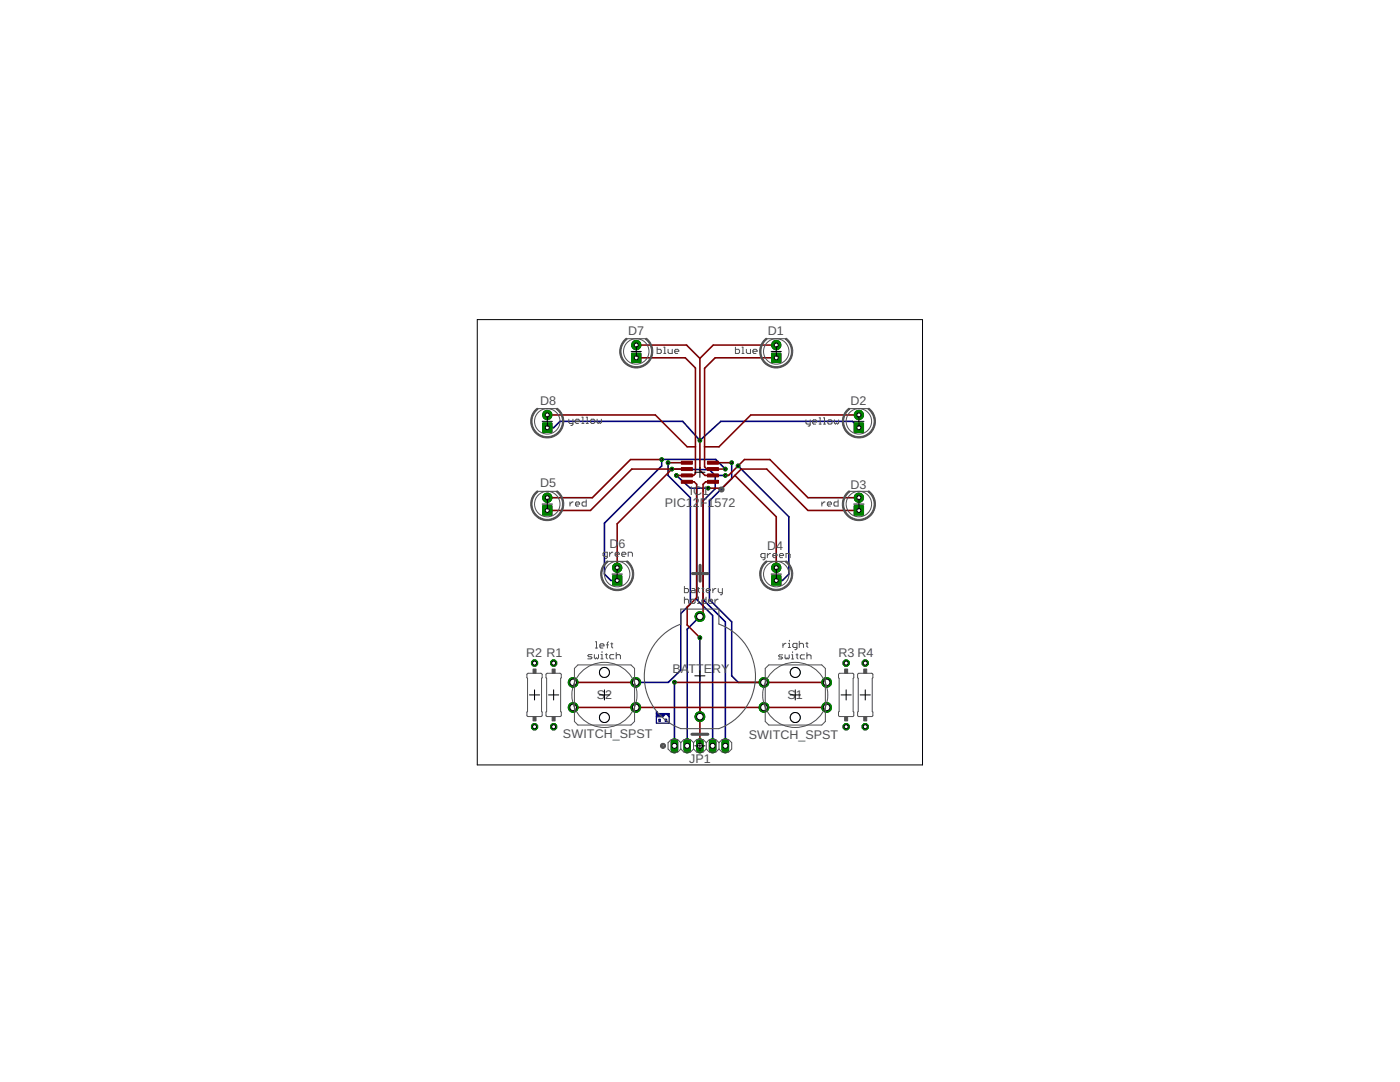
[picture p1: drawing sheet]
<svg xmlns="http://www.w3.org/2000/svg" width="279mm" height="216mm" viewBox="0 0 279 216" stroke-linecap="round" stroke-linejoin="round" font-family="sans-serif">
<defs><g id="words">
<g font-size="2.5" fill="#505050">
<text x="125.3" y="66.9">D7</text>
<text x="153.3" y="66.9">D1</text>
<text x="107.8" y="80.9">D8</text>
<text x="169.8" y="80.9">D2</text>
<text x="107.8" y="97.3">D5</text>
<text x="132.7" y="101.2">PIC1</text>
<text x="137.6" y="98.7">IC1</text>
<text x="138.3" y="101.2">2</text>
<text x="139.7" y="101.2">F1572</text>
<text x="169.8" y="97.5">D3</text>
<text x="121.7" y="109.4">D</text>
<text x="123.5" y="109.4">6</text>
<text x="153.1" y="109.8">D</text>
<text x="154.9" y="109.8">4</text>
<text x="105" y="131.2">R2 R1</text>
<text x="167.3" y="131.2">R3 R4</text>
<text x="134.2" y="134.4">BA</text>
<text x="137.4" y="134.4">TTERY</text>
<text x="119.1" y="139.6">S</text>
<text x="120.8" y="139.6">2</text>
<text x="157.2" y="139.4">S</text>
<text x="158.8" y="139.4">1</text>
<text x="112.4" y="147.3">SWITCH_SPST</text>
<text x="149.4" y="147.4">SWITCH_SPST</text>
<text x="137.6" y="152.2">JP1</text>
</g>
</g></defs>
<path d="M131 143h1.3l.6-.6 .6 .6M131.1 142.3v-.3h-.1v2.3h2.5v-1.9h-2.5M131.5 143.5h.3v.4h-.3zM132.3 142.5h-1.2v.3h1.2l.2-.3M132.8 143.5h.2v.4h-.2zM133.4 142.5h-.1l.1 .1" fill="none" stroke="#000080" stroke-width=".25"/>
<g fill="none" stroke="#000080" stroke-width=".32">
<path d="M109.2 85.3h1.3l1.3-1.2h24.4l3.5 3.8 4.2-3.8h26.2l1.3 1.2M133.3 92.3v2.6l4.5 4.4v21.2l-1.9 1.9v11.3l-2.5 2.5h-6.5M134.1 93.6l7.5 .1 1.1 1.2M135 94.9l2.8 2.5h3.5M139 97.4v22.2l3.2 3.2v26M142.7 94.9v2.6l-2.4 2.4v19.7l4.5 4.5v24.7M142.7 94.9h2.1M144.8 93.6l-2-1.9h-10.7v1.3l-11.5 11.4v10.2l1.3 1.2h1.3M146 92.3v3.2l-4.4 4.4v19.7l4.4 4.5v10.8l1.3 1.3h5.2M147.3 93l10.1 10.1v11.5l-1.2 1.2h-1.3M134.6 136.1v12.7M139.7 127.3v15.7"/>
<path d="M139.7 123l-2.6 2.6v23.2"/>
</g>
<circle cx="139.7" cy="123" r=".97" fill="#008000" stroke="#008000" stroke-width=".2"/>
<circle cx="139.7" cy="123" r=".66" fill="#fff" stroke="#000" stroke-width=".2"/>
<circle cx="139.7" cy="143" r=".97" fill="#008000" stroke="#008000" stroke-width=".2"/>
<circle cx="139.7" cy="143" r=".66" fill="#fff" stroke="#000" stroke-width=".2"/>
<path d="M154 70.5h1.9v1.8h-1.9z" fill="#008000" stroke="#008000" stroke-width=".2"/>
<circle cx="154.9" cy="71.4" r=".4" fill="#fff" stroke="#000" stroke-width=".2"/>
<circle cx="154.9" cy="68.9" r=".93" fill="#008000" stroke="#008000" stroke-width=".2"/>
<circle cx="154.9" cy="68.9" r=".4" fill="#fff" stroke="#000" stroke-width=".2"/>
<path d="M170.5 84.4h1.8v1.9h-1.8z" fill="#008000" stroke="#008000" stroke-width=".2"/>
<circle cx="171.4" cy="85.3" r=".4" fill="#fff" stroke="#000" stroke-width=".2"/>
<circle cx="171.4" cy="82.8" r=".93" fill="#008000" stroke="#008000" stroke-width=".2"/>
<circle cx="171.4" cy="82.8" r=".4" fill="#fff" stroke="#000" stroke-width=".2"/>
<circle cx="165" cy="141.2" r=".97" fill="#008000" stroke="#008000" stroke-width=".2"/>
<circle cx="165" cy="141.2" r=".66" fill="#fff" stroke="#000" stroke-width=".2"/>
<circle cx="152.5" cy="141.2" r=".97" fill="#008000" stroke="#008000" stroke-width=".2"/>
<circle cx="152.5" cy="141.2" r=".66" fill="#fff" stroke="#000" stroke-width=".2"/>
<circle cx="165" cy="136.2" r=".97" fill="#008000" stroke="#008000" stroke-width=".2"/>
<circle cx="165" cy="136.2" r=".66" fill="#fff" stroke="#000" stroke-width=".2"/>
<circle cx="152.5" cy="136.2" r=".97" fill="#008000" stroke="#008000" stroke-width=".2"/>
<circle cx="152.5" cy="136.2" r=".66" fill="#fff" stroke="#000" stroke-width=".2"/>
<circle cx="126.9" cy="141.2" r=".97" fill="#008000" stroke="#008000" stroke-width=".2"/>
<circle cx="126.9" cy="141.2" r=".66" fill="#fff" stroke="#000" stroke-width=".2"/>
<circle cx="114.4" cy="141.2" r=".97" fill="#008000" stroke="#008000" stroke-width=".2"/>
<circle cx="114.4" cy="141.2" r=".66" fill="#fff" stroke="#000" stroke-width=".2"/>
<circle cx="126.9" cy="136.2" r=".97" fill="#008000" stroke="#008000" stroke-width=".2"/>
<circle cx="126.9" cy="136.2" r=".66" fill="#fff" stroke="#000" stroke-width=".2"/>
<circle cx="114.4" cy="136.2" r=".97" fill="#008000" stroke="#008000" stroke-width=".2"/>
<circle cx="114.4" cy="136.2" r=".66" fill="#fff" stroke="#000" stroke-width=".2"/>
<path d="M170.5 100.9h1.8v1.9h-1.8z" fill="#008000" stroke="#008000" stroke-width=".2"/>
<circle cx="171.4" cy="101.9" r=".4" fill="#fff" stroke="#000" stroke-width=".2"/>
<circle cx="171.4" cy="99.3" r=".93" fill="#008000" stroke="#008000" stroke-width=".2"/>
<circle cx="171.4" cy="99.3" r=".4" fill="#fff" stroke="#000" stroke-width=".2"/>
<path d="M154 114.9h1.9v1.9h-1.9z" fill="#008000" stroke="#008000" stroke-width=".2"/>
<circle cx="154.9" cy="115.8" r=".4" fill="#fff" stroke="#000" stroke-width=".2"/>
<circle cx="154.9" cy="113.3" r=".93" fill="#008000" stroke="#008000" stroke-width=".2"/>
<circle cx="154.9" cy="113.3" r=".4" fill="#fff" stroke="#000" stroke-width=".2"/>
<path d="M108.3 100.9h1.9v1.9h-1.9z" fill="#008000" stroke="#008000" stroke-width=".2"/>
<circle cx="109.2" cy="101.9" r=".4" fill="#fff" stroke="#000" stroke-width=".2"/>
<circle cx="109.2" cy="99.3" r=".93" fill="#008000" stroke="#008000" stroke-width=".2"/>
<circle cx="109.2" cy="99.3" r=".4" fill="#fff" stroke="#000" stroke-width=".2"/>
<path d="M122.2 114.9h1.9v1.9h-1.9z" fill="#008000" stroke="#008000" stroke-width=".2"/>
<circle cx="123.2" cy="115.8" r=".4" fill="#fff" stroke="#000" stroke-width=".2"/>
<circle cx="123.2" cy="113.3" r=".93" fill="#008000" stroke="#008000" stroke-width=".2"/>
<circle cx="123.2" cy="113.3" r=".4" fill="#fff" stroke="#000" stroke-width=".2"/>
<path d="M126 70.5h1.9v1.8h-1.9z" fill="#008000" stroke="#008000" stroke-width=".2"/>
<circle cx="127" cy="71.4" r=".4" fill="#fff" stroke="#000" stroke-width=".2"/>
<circle cx="127" cy="68.9" r=".93" fill="#008000" stroke="#008000" stroke-width=".2"/>
<circle cx="127" cy="68.9" r=".4" fill="#fff" stroke="#000" stroke-width=".2"/>
<path d="M108.3 84.4h1.9v1.9h-1.9z" fill="#008000" stroke="#008000" stroke-width=".2"/>
<circle cx="109.2" cy="85.3" r=".4" fill="#fff" stroke="#000" stroke-width=".2"/>
<circle cx="109.2" cy="82.8" r=".93" fill="#008000" stroke="#008000" stroke-width=".2"/>
<circle cx="109.2" cy="82.8" r=".4" fill="#fff" stroke="#000" stroke-width=".2"/>
<path d="M134.6 148.1v1.5" fill="none" stroke="#008000" stroke-width="1.5"/>
<circle cx="134.6" cy="148.8" r=".51" fill="#fff" stroke="#000" stroke-width=".2"/>
<path d="M137.1 148.1v1.5" fill="none" stroke="#008000" stroke-width="1.5"/>
<circle cx="137.1" cy="148.8" r=".51" fill="#fff" stroke="#000" stroke-width=".2"/>
<path d="M139.7 148.1v1.5" fill="none" stroke="#008000" stroke-width="1.5"/>
<circle cx="139.7" cy="148.8" r=".51" fill="#fff" stroke="#000" stroke-width=".2"/>
<path d="M142.2 148.1v1.5" fill="none" stroke="#008000" stroke-width="1.5"/>
<circle cx="142.2" cy="148.8" r=".51" fill="#fff" stroke="#000" stroke-width=".2"/>
<path d="M144.8 148.1v1.5" fill="none" stroke="#008000" stroke-width="1.5"/>
<circle cx="144.8" cy="148.8" r=".51" fill="#fff" stroke="#000" stroke-width=".2"/>
<circle cx="110.5" cy="145" r=".66" fill="#008000" stroke="#008000" stroke-width=".2"/>
<circle cx="110.5" cy="145" r=".4" fill="#fff" stroke="#000" stroke-width=".2"/>
<circle cx="110.5" cy="132.3" r=".66" fill="#008000" stroke="#008000" stroke-width=".2"/>
<circle cx="110.5" cy="132.3" r=".4" fill="#fff" stroke="#000" stroke-width=".2"/>
<circle cx="106.7" cy="145" r=".66" fill="#008000" stroke="#008000" stroke-width=".2"/>
<circle cx="106.7" cy="145" r=".4" fill="#fff" stroke="#000" stroke-width=".2"/>
<circle cx="106.7" cy="132.3" r=".66" fill="#008000" stroke="#008000" stroke-width=".2"/>
<circle cx="106.7" cy="132.3" r=".4" fill="#fff" stroke="#000" stroke-width=".2"/>
<circle cx="168.9" cy="145" r=".66" fill="#008000" stroke="#008000" stroke-width=".2"/>
<circle cx="168.9" cy="145" r=".4" fill="#fff" stroke="#000" stroke-width=".2"/>
<circle cx="168.9" cy="132.3" r=".66" fill="#008000" stroke="#008000" stroke-width=".2"/>
<circle cx="168.9" cy="132.3" r=".4" fill="#fff" stroke="#000" stroke-width=".2"/>
<circle cx="172.7" cy="145" r=".66" fill="#008000" stroke="#008000" stroke-width=".2"/>
<circle cx="172.7" cy="145" r=".4" fill="#fff" stroke="#000" stroke-width=".2"/>
<circle cx="172.7" cy="132.3" r=".66" fill="#008000" stroke="#008000" stroke-width=".2"/>
<circle cx="172.7" cy="132.3" r=".4" fill="#fff" stroke="#000" stroke-width=".2"/>
<circle cx="139.7" cy="127.3" r=".36" fill="#008000" stroke="#008000" stroke-width=".2"/>
<circle cx="139.7" cy="127.3" r=".17" fill="#fff" stroke="#000" stroke-width=".2"/>
<circle cx="146" cy="92.3" r=".36" fill="#008000" stroke="#008000" stroke-width=".2"/>
<circle cx="146" cy="92.3" r=".17" fill="#fff" stroke="#000" stroke-width=".2"/>
<circle cx="134.6" cy="136.1" r=".36" fill="#008000" stroke="#008000" stroke-width=".2"/>
<circle cx="134.6" cy="136.1" r=".17" fill="#fff" stroke="#000" stroke-width=".2"/>
<circle cx="133.3" cy="92.3" r=".36" fill="#008000" stroke="#008000" stroke-width=".2"/>
<circle cx="133.3" cy="92.3" r=".17" fill="#fff" stroke="#000" stroke-width=".2"/>
<circle cx="135" cy="94.9" r=".36" fill="#008000" stroke="#008000" stroke-width=".2"/>
<circle cx="135" cy="94.9" r=".17" fill="#fff" stroke="#000" stroke-width=".2"/>
<circle cx="141.3" cy="97.4" r=".36" fill="#008000" stroke="#008000" stroke-width=".2"/>
<circle cx="141.3" cy="97.4" r=".17" fill="#fff" stroke="#000" stroke-width=".2"/>
<circle cx="134.1" cy="93.6" r=".36" fill="#008000" stroke="#008000" stroke-width=".2"/>
<circle cx="134.1" cy="93.6" r=".17" fill="#fff" stroke="#000" stroke-width=".2"/>
<circle cx="144.8" cy="94.9" r=".36" fill="#008000" stroke="#008000" stroke-width=".2"/>
<circle cx="144.8" cy="94.9" r=".17" fill="#fff" stroke="#000" stroke-width=".2"/>
<circle cx="147.3" cy="93" r=".36" fill="#008000" stroke="#008000" stroke-width=".2"/>
<circle cx="147.3" cy="93" r=".17" fill="#fff" stroke="#000" stroke-width=".2"/>
<circle cx="139.7" cy="87.9" r=".36" fill="#008000" stroke="#008000" stroke-width=".2"/>
<circle cx="139.7" cy="87.9" r=".17" fill="#fff" stroke="#000" stroke-width=".2"/>
<circle cx="132.1" cy="91.7" r=".36" fill="#008000" stroke="#008000" stroke-width=".2"/>
<circle cx="132.1" cy="91.7" r=".17" fill="#fff" stroke="#000" stroke-width=".2"/>
<circle cx="144.8" cy="93.6" r=".36" fill="#008000" stroke="#008000" stroke-width=".2"/>
<circle cx="144.8" cy="93.6" r=".17" fill="#fff" stroke="#000" stroke-width=".2"/>
<g fill="#800000" stroke="#800000" stroke-width=".2">
<path d="M141.2 94.6h2.2v.6h-2.2z"/>
<path d="M136 94.6h2.2v.6h-2.2z"/>
<path d="M141.2 95.8h2.2v.6h-2.2z"/>
<path d="M141.2 93.3h2.2v.6h-2.2z"/>
<path d="M141.2 92h2.2v.6h-2.2z"/>
<path d="M136 95.8h2.2v.6h-2.2z"/>
<path d="M136 93.3h2.2v.6h-2.2z"/>
<path d="M136 92h2.2v.6h-2.2z"/>
</g>
<g fill="none" stroke="#800000" stroke-width=".32">
<path d="M127 71.4h9.8l2 2v21.1l-.4 .4h-3.4M127 68.9h10l2.7 2.6M139.7 71.5v22.4l1 1h1.6M154.9 71.4h-12.2l-2.1 2.1v19.7l.5 .4h3.7M154.9 68.9h-12.6l-2.6 2.6M109.2 82.8h21.6l6.3 6.4h1.7M132.1 91.7h-6.3l-7.6 7.6h-9M133.3 92.3h3.8M134.1 93.6l-10.9 10.9v8.8M137.1 96.1h1.4l.5 .5v22.7l-1.9 1.9v3.5l2.6 2.6M137.1 93.6h-11l-8.3 8.3h-8.6M141.3 97.4h2.8l3.8-3.8h5.1l8.2 8.3h10.2"/>
<path d="M142.2 96.2l-1.4-.1-.5 .5v25.8l-.6 .6M142.3 92.3h3.7M144.8 94.9h.6l3.2-3.2h5l7.6 7.6h10.2M146.7 94.9l8.2 8.2v10.2M171.4 82.8h-21.6l-6.3 6.4h-2.9M114.4 136.2h12.5M134.6 136.1l30.4 .1M114.4 141.2h25.3M139.7 141.2v7.6M165 141.2h-25.3"/>
</g>
<circle cx="139.7" cy="123" r=".97" fill="#008000" stroke="#008000" stroke-width=".2"/>
<circle cx="139.7" cy="123" r=".66" fill="#fff" stroke="#000" stroke-width=".2"/>
<circle cx="139.7" cy="143" r=".97" fill="#008000" stroke="#008000" stroke-width=".2"/>
<circle cx="139.7" cy="143" r=".66" fill="#fff" stroke="#000" stroke-width=".2"/>
<path d="M154 70.5h1.9v1.8h-1.9z" fill="#008000" stroke="#008000" stroke-width=".2"/>
<circle cx="154.9" cy="71.4" r=".4" fill="#fff" stroke="#000" stroke-width=".2"/>
<circle cx="154.9" cy="68.9" r=".93" fill="#008000" stroke="#008000" stroke-width=".2"/>
<circle cx="154.9" cy="68.9" r=".4" fill="#fff" stroke="#000" stroke-width=".2"/>
<path d="M170.5 84.4h1.8v1.9h-1.8z" fill="#008000" stroke="#008000" stroke-width=".2"/>
<circle cx="171.4" cy="85.3" r=".4" fill="#fff" stroke="#000" stroke-width=".2"/>
<circle cx="171.4" cy="82.8" r=".93" fill="#008000" stroke="#008000" stroke-width=".2"/>
<circle cx="171.4" cy="82.8" r=".4" fill="#fff" stroke="#000" stroke-width=".2"/>
<circle cx="165" cy="141.2" r=".97" fill="#008000" stroke="#008000" stroke-width=".2"/>
<circle cx="165" cy="141.2" r=".66" fill="#fff" stroke="#000" stroke-width=".2"/>
<circle cx="152.5" cy="141.2" r=".97" fill="#008000" stroke="#008000" stroke-width=".2"/>
<circle cx="152.5" cy="141.2" r=".66" fill="#fff" stroke="#000" stroke-width=".2"/>
<circle cx="165" cy="136.2" r=".97" fill="#008000" stroke="#008000" stroke-width=".2"/>
<circle cx="165" cy="136.2" r=".66" fill="#fff" stroke="#000" stroke-width=".2"/>
<circle cx="152.5" cy="136.2" r=".97" fill="#008000" stroke="#008000" stroke-width=".2"/>
<circle cx="152.5" cy="136.2" r=".66" fill="#fff" stroke="#000" stroke-width=".2"/>
<circle cx="126.9" cy="141.2" r=".97" fill="#008000" stroke="#008000" stroke-width=".2"/>
<circle cx="126.9" cy="141.2" r=".66" fill="#fff" stroke="#000" stroke-width=".2"/>
<circle cx="114.4" cy="141.2" r=".97" fill="#008000" stroke="#008000" stroke-width=".2"/>
<circle cx="114.4" cy="141.2" r=".66" fill="#fff" stroke="#000" stroke-width=".2"/>
<circle cx="126.9" cy="136.2" r=".97" fill="#008000" stroke="#008000" stroke-width=".2"/>
<circle cx="126.9" cy="136.2" r=".66" fill="#fff" stroke="#000" stroke-width=".2"/>
<circle cx="114.4" cy="136.2" r=".97" fill="#008000" stroke="#008000" stroke-width=".2"/>
<circle cx="114.4" cy="136.2" r=".66" fill="#fff" stroke="#000" stroke-width=".2"/>
<path d="M170.5 100.9h1.8v1.9h-1.8z" fill="#008000" stroke="#008000" stroke-width=".2"/>
<circle cx="171.4" cy="101.9" r=".4" fill="#fff" stroke="#000" stroke-width=".2"/>
<circle cx="171.4" cy="99.3" r=".93" fill="#008000" stroke="#008000" stroke-width=".2"/>
<circle cx="171.4" cy="99.3" r=".4" fill="#fff" stroke="#000" stroke-width=".2"/>
<path d="M154 114.9h1.9v1.9h-1.9z" fill="#008000" stroke="#008000" stroke-width=".2"/>
<circle cx="154.9" cy="115.8" r=".4" fill="#fff" stroke="#000" stroke-width=".2"/>
<circle cx="154.9" cy="113.3" r=".93" fill="#008000" stroke="#008000" stroke-width=".2"/>
<circle cx="154.9" cy="113.3" r=".4" fill="#fff" stroke="#000" stroke-width=".2"/>
<path d="M108.3 100.9h1.9v1.9h-1.9z" fill="#008000" stroke="#008000" stroke-width=".2"/>
<circle cx="109.2" cy="101.9" r=".4" fill="#fff" stroke="#000" stroke-width=".2"/>
<circle cx="109.2" cy="99.3" r=".93" fill="#008000" stroke="#008000" stroke-width=".2"/>
<circle cx="109.2" cy="99.3" r=".4" fill="#fff" stroke="#000" stroke-width=".2"/>
<path d="M122.2 114.9h1.9v1.9h-1.9z" fill="#008000" stroke="#008000" stroke-width=".2"/>
<circle cx="123.2" cy="115.8" r=".4" fill="#fff" stroke="#000" stroke-width=".2"/>
<circle cx="123.2" cy="113.3" r=".93" fill="#008000" stroke="#008000" stroke-width=".2"/>
<circle cx="123.2" cy="113.3" r=".4" fill="#fff" stroke="#000" stroke-width=".2"/>
<path d="M126 70.5h1.9v1.8h-1.9z" fill="#008000" stroke="#008000" stroke-width=".2"/>
<circle cx="127" cy="71.4" r=".4" fill="#fff" stroke="#000" stroke-width=".2"/>
<circle cx="127" cy="68.9" r=".93" fill="#008000" stroke="#008000" stroke-width=".2"/>
<circle cx="127" cy="68.9" r=".4" fill="#fff" stroke="#000" stroke-width=".2"/>
<path d="M108.3 84.4h1.9v1.9h-1.9z" fill="#008000" stroke="#008000" stroke-width=".2"/>
<circle cx="109.2" cy="85.3" r=".4" fill="#fff" stroke="#000" stroke-width=".2"/>
<circle cx="109.2" cy="82.8" r=".93" fill="#008000" stroke="#008000" stroke-width=".2"/>
<circle cx="109.2" cy="82.8" r=".4" fill="#fff" stroke="#000" stroke-width=".2"/>
<path d="M134.6 148.1v1.5" fill="none" stroke="#008000" stroke-width="1.5"/>
<circle cx="134.6" cy="148.8" r=".51" fill="#fff" stroke="#000" stroke-width=".2"/>
<path d="M137.1 148.1v1.5" fill="none" stroke="#008000" stroke-width="1.5"/>
<circle cx="137.1" cy="148.8" r=".51" fill="#fff" stroke="#000" stroke-width=".2"/>
<path d="M139.7 148.1v1.5" fill="none" stroke="#008000" stroke-width="1.5"/>
<circle cx="139.7" cy="148.8" r=".51" fill="#fff" stroke="#000" stroke-width=".2"/>
<path d="M142.2 148.1v1.5" fill="none" stroke="#008000" stroke-width="1.5"/>
<circle cx="142.2" cy="148.8" r=".51" fill="#fff" stroke="#000" stroke-width=".2"/>
<path d="M144.8 148.1v1.5" fill="none" stroke="#008000" stroke-width="1.5"/>
<circle cx="144.8" cy="148.8" r=".51" fill="#fff" stroke="#000" stroke-width=".2"/>
<circle cx="110.5" cy="145" r=".66" fill="#008000" stroke="#008000" stroke-width=".2"/>
<circle cx="110.5" cy="145" r=".4" fill="#fff" stroke="#000" stroke-width=".2"/>
<circle cx="110.5" cy="132.3" r=".66" fill="#008000" stroke="#008000" stroke-width=".2"/>
<circle cx="110.5" cy="132.3" r=".4" fill="#fff" stroke="#000" stroke-width=".2"/>
<circle cx="106.7" cy="145" r=".66" fill="#008000" stroke="#008000" stroke-width=".2"/>
<circle cx="106.7" cy="145" r=".4" fill="#fff" stroke="#000" stroke-width=".2"/>
<circle cx="106.7" cy="132.3" r=".66" fill="#008000" stroke="#008000" stroke-width=".2"/>
<circle cx="106.7" cy="132.3" r=".4" fill="#fff" stroke="#000" stroke-width=".2"/>
<circle cx="168.9" cy="145" r=".66" fill="#008000" stroke="#008000" stroke-width=".2"/>
<circle cx="168.9" cy="145" r=".4" fill="#fff" stroke="#000" stroke-width=".2"/>
<circle cx="168.9" cy="132.3" r=".66" fill="#008000" stroke="#008000" stroke-width=".2"/>
<circle cx="168.9" cy="132.3" r=".4" fill="#fff" stroke="#000" stroke-width=".2"/>
<circle cx="172.7" cy="145" r=".66" fill="#008000" stroke="#008000" stroke-width=".2"/>
<circle cx="172.7" cy="145" r=".4" fill="#fff" stroke="#000" stroke-width=".2"/>
<circle cx="172.7" cy="132.3" r=".66" fill="#008000" stroke="#008000" stroke-width=".2"/>
<circle cx="172.7" cy="132.3" r=".4" fill="#fff" stroke="#000" stroke-width=".2"/>
<circle cx="139.7" cy="127.3" r=".36" fill="#008000" stroke="#008000" stroke-width=".2"/>
<circle cx="139.7" cy="127.3" r=".17" fill="#fff" stroke="#000" stroke-width=".2"/>
<circle cx="146" cy="92.3" r=".36" fill="#008000" stroke="#008000" stroke-width=".2"/>
<circle cx="146" cy="92.3" r=".17" fill="#fff" stroke="#000" stroke-width=".2"/>
<circle cx="134.6" cy="136.1" r=".36" fill="#008000" stroke="#008000" stroke-width=".2"/>
<circle cx="134.6" cy="136.1" r=".17" fill="#fff" stroke="#000" stroke-width=".2"/>
<circle cx="133.3" cy="92.3" r=".36" fill="#008000" stroke="#008000" stroke-width=".2"/>
<circle cx="133.3" cy="92.3" r=".17" fill="#fff" stroke="#000" stroke-width=".2"/>
<circle cx="135" cy="94.9" r=".36" fill="#008000" stroke="#008000" stroke-width=".2"/>
<circle cx="135" cy="94.9" r=".17" fill="#fff" stroke="#000" stroke-width=".2"/>
<circle cx="141.3" cy="97.4" r=".36" fill="#008000" stroke="#008000" stroke-width=".2"/>
<circle cx="141.3" cy="97.4" r=".17" fill="#fff" stroke="#000" stroke-width=".2"/>
<circle cx="134.1" cy="93.6" r=".36" fill="#008000" stroke="#008000" stroke-width=".2"/>
<circle cx="134.1" cy="93.6" r=".17" fill="#fff" stroke="#000" stroke-width=".2"/>
<circle cx="144.8" cy="94.9" r=".36" fill="#008000" stroke="#008000" stroke-width=".2"/>
<circle cx="144.8" cy="94.9" r=".17" fill="#fff" stroke="#000" stroke-width=".2"/>
<circle cx="147.3" cy="93" r=".36" fill="#008000" stroke="#008000" stroke-width=".2"/>
<circle cx="147.3" cy="93" r=".17" fill="#fff" stroke="#000" stroke-width=".2"/>
<circle cx="139.7" cy="87.9" r=".36" fill="#008000" stroke="#008000" stroke-width=".2"/>
<circle cx="139.7" cy="87.9" r=".17" fill="#fff" stroke="#000" stroke-width=".2"/>
<circle cx="132.1" cy="91.7" r=".36" fill="#008000" stroke="#008000" stroke-width=".2"/>
<circle cx="132.1" cy="91.7" r=".17" fill="#fff" stroke="#000" stroke-width=".2"/>
<circle cx="144.8" cy="93.6" r=".36" fill="#008000" stroke="#008000" stroke-width=".2"/>
<circle cx="144.8" cy="93.6" r=".17" fill="#fff" stroke="#000" stroke-width=".2"/>
<g fill="none" stroke="#505050" stroke-width=".2">
<path d="M131.1 69.3v1.2h.7l.2-.2v-.4l-.2-.2h-.7M132.5 70.5h.4M132.5 69.3h.2v1.2M133.3 69.7v.6l.2 .2h.7v-.8M134.6 70.1h.9l-.2-.4h-.4l-.3 .2v.4l.3 .2h.4M146.8 69.3v1.2h.6l.2-.2v-.4l-.2-.2h-.6M148.1 70.5h.4M148.1 69.3h.2v1.2M148.9 69.7v.6l.3 .2h.6v-.8M150.3 70.1h.8l-.2-.4h-.4l-.2 .2v.4l.2 .2h.4M113.5 83.7v.6l.2 .2h.6M114.3 83.7v1l-.4 .2"/>
<path d="M114.8 84.1h.9l-.3-.4h-.4l-.2 .2v.4l.2 .2h.4M116.1 84.5h.4M116.1 83.2h.2v1.3M117 84.5h.4M117 83.2h.2v1.3M117 99.7v1.3h-.6l-.2-.2v-.4l.2-.2h.6M118.1 83.7h.4l.2 .2v.4l-.2 .2h-.4l-.2-.2v-.4zM119.2 83.7v.6l.2 .2 .2-.2 .2 .2 .2-.2v-.6M160.8 83.8v.6l.3 .2h.6M161.7 83.8v1l-.4 .2M162.2 84.2h.8l-.2-.4h-.4l-.2 .2v.4l.2 .2h.4M163.5 84.6h.4"/>
<path d="M163.5 83.4h.2v1.2M164.3 84.6h.5M164.3 83.4h.2v1.2M165.2 84l.2-.2h.4l.3 .2v.4l-.3 .2h-.4l-.2-.2zM166.5 83.8v.6l.2 .2 .2-.2 .3 .2 .2-.2v-.6M167.3 99.7v1.3h-.7l-.2-.2v-.4l.2-.2h.7M113.7 100.2v.8M114.4 100.2h-.2l-.5 .4M114.9 100.6h.8l-.2-.4h-.4l-.2 .2v.4l.2 .2h.4M121.2 111h-.6l-.2-.2v-.4l.2-.2h.6v1l-.4 .2M121.7 110.2v.8M122.3 110.2h-.2l-.4 .4"/>
<path d="M122.8 110.6h.8l-.2-.4h-.4l-.2 .2v.4l.2 .2h.4M124.1 110.6h.8l-.2-.4h-.4l-.2 .2v.4l.2 .2h.4M125.4 111v-.8h.6l.2 .2v.6M136.6 117v1.3h.6l.2-.3v-.4l-.2-.2h-.6M136.6 119.1v1.3M136.6 119.8l.2-.2h.4l.2 .2v.6M137.9 119.8l.2-.2h.4l.2 .2v.4l-.2 .2h-.4l-.2-.2zM138.1 117.4h.4l.2 .2v.7h-.6l-.2-.3 .2-.2h.6M139.2 117.4h.4M139.2 119.1h.2v1.3M139.4 117.2v.8l.2 .3M140.1 117.4h.4"/>
<path d="M140.3 117.2v.8l.2 .3M140.9 119.1v1.3h-.6l-.2-.2v-.4l.2-.2h.6M140.9 117.8h.9l-.2-.4h-.4l-.3 .2v.4l.3 .3h.4M141.4 120h.8l-.2-.4h-.4l-.2 .2v.4l.2 .2h.4M142.3 117.4v.9M142.7 119.6v.8M142.9 117.4h-.2l-.4 .4M143.3 119.6h-.2l-.4 .4M143.3 117.4v.6l.3 .3h.6M144.2 117.4v1.1l-.4 .2M152.7 111.3h-.7l-.2-.2v-.4l.2-.3h.7v1.1l-.4 .2M153.1 110.4v.9"/>
<path d="M153.8 110.4h-.2l-.5 .4M154.2 110.8h.9l-.2-.4h-.4l-.3 .3v.4l.3 .2h.4M155.6 110.8h.8l-.2-.4h-.4l-.2 .3v.4l.2 .2h.4M156.9 111.3v-.9h.6l.2 .3v.6M164 100.2v.8M164.7 100.2h-.3l-.4 .4M165.1 100.6h.8l-.2-.4h-.4l-.2 .2v.4l.2 .2h.4M105.2 134.4l2.7-.1 .3 .2-.1 7.5 .1 .1v.6l-.2 .3h-2.6l-.2-.2v-.7l.1-.1zM109 134.4l2.8-.1 .2 .2-.1 7.5 .1 .1v.6l-.2 .3h-2.6l-.2-.2v-.7l.1-.1zM114.6 133.4l.7-.7h10.6l.7 .7v10.6l-.7 .7h-10.6l-.7-.7zM118.2 130.6h-.7l-.2 .2 .9 .5-.3 .2h-.6M118.6 130.6v.7l.2 .2 .2-.2 .3 .2 .1-.2v-.7"/>
<path d="M118.8 128.1h.2v1.2M118.8 129.3h.5M119.7 128.9h.8l-.2-.4h-.4l-.2 .2v.4l.2 .2h.4M119.9 131.5h.5M119.9 130.6h.2v.9M120.1 130v.2M120.8 130.6h.4M121 130.4v.9l.2 .2M121 128.7h.4M121.4 128.1l-.2 .2v1M121.9 128.5h.4M122.1 128.3v.8l.2 .2"/>
<path d="M122.5 130.6h-.6l-.2 .2v.5l.2 .2h.6M123 130.8l.2-.2h.4l.2 .2v.7M123 130.2v1.3M139.2 120.4h.4M152.7 133.4l.7-.7h10.6l.7 .7v10.6l-.7 .7h-10.6l-.7-.7zM156.2 130.7h-.6l-.2 .2 .8 .4-.2 .2h-.6M156.3 128.4v.8M156.7 130.7v.6l.2 .2 .2-.2 .2 .2 .2-.2v-.6M156.9 128.4h-.2l-.4 .4M157.3 128.4h.2v.8M157.3 129.2h.5M157.5 127.8v.2"/>
<path d="M158 131.5h.4M158 130.7h.2v.8M158.2 130v.2M158.9 130.7h.4M159 129.2h-.6l-.2-.2v-.4l.2-.2h.6v1l-.4 .2M159.1 130.5v.8l.2 .2M159.5 128.6l.2-.2h.4l.3 .2v.6M159.5 128v1.2M160.5 130.7h-.6l-.2 .2v.4l.2 .2h.6M160.8 128.4h.4M161 130.9l.2-.2h.4l.3 .2v.6M161 128.2v.8l.2 .2"/>
<path d="M161 130.2v1.3M167.4 134.4l2.7-.1 .3 .2-.1 7.5 .1 .1v.6l-.2 .3h-2.6l-.2-.2zM171.2 134.4l2.7-.1 .3 .2-.1 7.5 .1 .1v.6l-.1 .3h-2.7l-.2-.2zM135.9 148.2l-.7-.6h-1.2l-.7 .6v1.3l.7 .6h1.2l.7-.6M135.9 148.2l.6-.6h1.3l.6 .6M135.9 149.5l.6 .6h1.3l.6-.6M135.9 148.2v1.3M138.4 148.2l.6-.6h1.3l.6 .6M138.4 149.5l.6 .6h1.3l.6-.6M138.4 148.2v1.3M140.9 148.2v1.3M140.9 148.2l.7-.6h1.3l.6 .6"/>
<path d="M140.9 149.5l.7 .6h1.3l.6-.6M143.5 148.2l.6-.6h1.3l.6 .6v1.3l-.6 .6h-1.3l-.6-.6M143.5 148.2v1.3"/>
<circle cx="127" cy="70.1" r="2.54"/>
<circle cx="154.9" cy="70.1" r="2.54"/>
<circle cx="109.2" cy="84.1" r="2.54"/>
<circle cx="171.4" cy="84.1" r="2.54"/>
<circle cx="109.2" cy="100.6" r="2.54"/>
<circle cx="123.2" cy="114.6" r="2.54"/>
<circle cx="154.9" cy="114.6" r="2.54"/>
<circle cx="171.4" cy="100.6" r="2.54"/>
<circle cx="120.6" cy="138.7" r="6.5"/>
<circle cx="158.7" cy="138.7" r="6.5"/>
</g>
<path d="M138.2 114.4h3.1M139.7 112.8v3.2M138.1 146.5h3.2" fill="none" stroke="#505050" stroke-width=".61"/>
<g fill="#505050" stroke="#505050" stroke-width=".2">
<path d="M143.7 97.3a.52 .52 0 0 1 .8 .1 .52 .52 0 0 1-.4 .8 .52 .52 0 0 1-.6-.5h.3a.21 .21 0 0 1 .3-.2 .21 .21 0 0 1 0 .3 .21 .21 0 0 1-.3-.1h-.3z" fill-rule="evenodd"/>
<path d="M132 148.4a.52 .52 0 0 1 .8 .2 .52 .52 0 0 1-.4 .7 .52 .52 0 0 1-.6-.5h.3a.21 .21 0 0 1 .3-.2 .21 .21 0 0 1 .1 .4 .21 .21 0 0 1-.4-.1l-.3-.1z" fill-rule="evenodd"/>
<path d="M152.7 67.6l.2-.1 .2 .2a3 3 0 0 0-.4 4.5 3 3 0 0 0 4.5 0 3 3 0 0 0-.5-4.5l.2-.2a3.3 3.3 0 0 1 .5 4.8 3.3 3.3 0 0 1-4.8 .2 3.3 3.3 0 0 1 .1-4.9z" fill-rule="evenodd"/>
<path d="M168.9 82l.5-.6 .2 .2a3 3 0 0 0-.4 4.5 3 3 0 0 0 4.5 0 3 3 0 0 0-.5-4.5l.2-.2a3.3 3.3 0 0 1 .6 4.7 3.3 3.3 0 0 1-4.7 .6 3.3 3.3 0 0 1-.4-4.7z" fill-rule="evenodd"/>
<path d="M168.9 98.5l.5-.6 .2 .2a3 3 0 0 0-.4 4.5 3 3 0 0 0 4.5 0 3 3 0 0 0-.5-4.5l.2-.2a3.3 3.3 0 0 1 .6 4.7 3.3 3.3 0 0 1-4.7 .6 3.3 3.3 0 0 1-.4-4.7z" fill-rule="evenodd"/>
<path d="M152.7 112.1l.2-.2 .2 .2a3 3 0 0 0-.4 4.5 3 3 0 0 0 4.5 0 3 3 0 0 0-.5-4.5l.2-.2a3.3 3.3 0 0 1 .5 4.8 3.3 3.3 0 0 1-4.8 .2 3.3 3.3 0 0 1 .1-4.8z" fill-rule="evenodd"/>
<path d="M106.7 98.5l.5-.6 .2 .2a3.1 3.1 0 0 0-.4 4.5 3.1 3.1 0 0 0 4.5 0 3.1 3.1 0 0 0-.5-4.5l.2-.2a3.3 3.3 0 0 1 .6 4.7 3.3 3.3 0 0 1-4.7 .6 3.3 3.3 0 0 1-.4-4.7z" fill-rule="evenodd"/>
<path d="M121 112.1l.2-.2 .1 .2a3 3 0 0 0-.4 4.5 3 3 0 0 0 4.5 0 3 3 0 0 0-.4-4.5l.2-.2a3.3 3.3 0 0 1 .5 4.8 3.3 3.3 0 0 1-4.9 .2 3.3 3.3 0 0 1 .2-4.8z" fill-rule="evenodd"/>
<path d="M124.8 67.6l.2-.1 .2 .2a3 3 0 0 0-.5 4.5 3 3 0 0 0 4.5 0 3 3 0 0 0-.4-4.5l.2-.2a3.3 3.3 0 0 1 .5 4.8 3.3 3.3 0 0 1-4.9 .2 3.3 3.3 0 0 1 .2-4.9z" fill-rule="evenodd"/>
<path d="M106.7 82l.5-.6 .2 .2a3.1 3.1 0 0 0-.4 4.5 3.1 3.1 0 0 0 4.5 0 3.1 3.1 0 0 0-.5-4.5l.2-.2a3.3 3.3 0 0 1 .6 4.7 3.3 3.3 0 0 1-4.7 .6 3.3 3.3 0 0 1-.4-4.7z" fill-rule="evenodd"/>
</g>
<path d="M125.1 67.6h3.8M153 67.6h3.8M107.3 81.5h3.8M107.3 98h3.8M169.5 81.5h3.8M169.5 98h3.8M121.3 112h3.8M153 112h3.8M135.9 121.5h7.6v3a11.1 11.1 0 0 1 7.3 10.5 11.1 11.1 0 0 1-7.3 10.4h-7.6a11.1 11.1 0 0 1-7.3-10.4 11.1 11.1 0 0 1 7.3-10.5z" fill="none" stroke="#505050" stroke-width=".21"/>
<g fill="#505050" stroke="#505050" stroke-width=".2">
<path d="M110.2 133.5h.6v.8h-.6z"/>
<path d="M110.2 143h.6v.8h-.6z"/>
<path d="M106.4 133.5h.6v.8h-.6z"/>
<path d="M106.4 143h.6v.8h-.6z"/>
<path d="M168.6 133.5h.6v.8h-.6z"/>
<path d="M168.6 143h.6v.8h-.6z"/>
<path d="M172.4 133.5h.6v.8h-.6z"/>
<path d="M172.4 143h.6v.8h-.6z"/>
</g>
<g fill="none" stroke="#000" stroke-width=".2">
<path d="M95.2 63.8h88.9v88.8h-88.9zM126 70.1h2M127 69.1v2M153.9 70.1h2M154.9 69.1v2M108.2 84.1h2M109.2 83.1v2M109.2 99.6v2M138.7 94.2h2M139.7 93.2v2M170.4 84.1h2M171.4 83.1v2"/>
<path d="M171.4 99.6v2M108.2 100.6h2M122.2 114.6h2M123.2 113.5v2.1M153.9 114.6h2M154.9 113.5v2.1M170.4 100.6h2M105.7 138.7h2M106.7 137.6v2.1M109.5 138.7h2M110.5 137.6v2.1M119.6 138.7h2"/>
<path d="M120.6 137.6v2.1M138.7 134.9h2M139.7 133.8v2.1M157.7 138.7h2M158.7 137.6v2.1M167.9 138.7h2M168.9 137.6v2.1M171.7 138.7h2M172.7 137.6v2.1M138.7 148.8h2M139.7 147.8v2"/>
<circle cx="158.7" cy="134.2" r=".99"/>
</g>
<circle cx="158.7" cy="134.2" r=".99" fill="#fff" stroke="#000" stroke-width=".2"/>
<circle cx="158.7" cy="143.2" r=".99" fill="none" stroke="#000" stroke-width=".2"/>
<circle cx="158.7" cy="143.2" r=".99" fill="#fff" stroke="#000" stroke-width=".2"/>
<circle cx="120.6" cy="134.2" r=".99" fill="none" stroke="#000" stroke-width=".2"/>
<circle cx="120.6" cy="134.2" r=".99" fill="#fff" stroke="#000" stroke-width=".2"/>
<circle cx="120.6" cy="143.2" r=".99" fill="none" stroke="#000" stroke-width=".2"/>
<circle cx="120.6" cy="143.2" r=".99" fill="#fff" stroke="#000" stroke-width=".2"/>
<use href="#words"/>
</svg>
